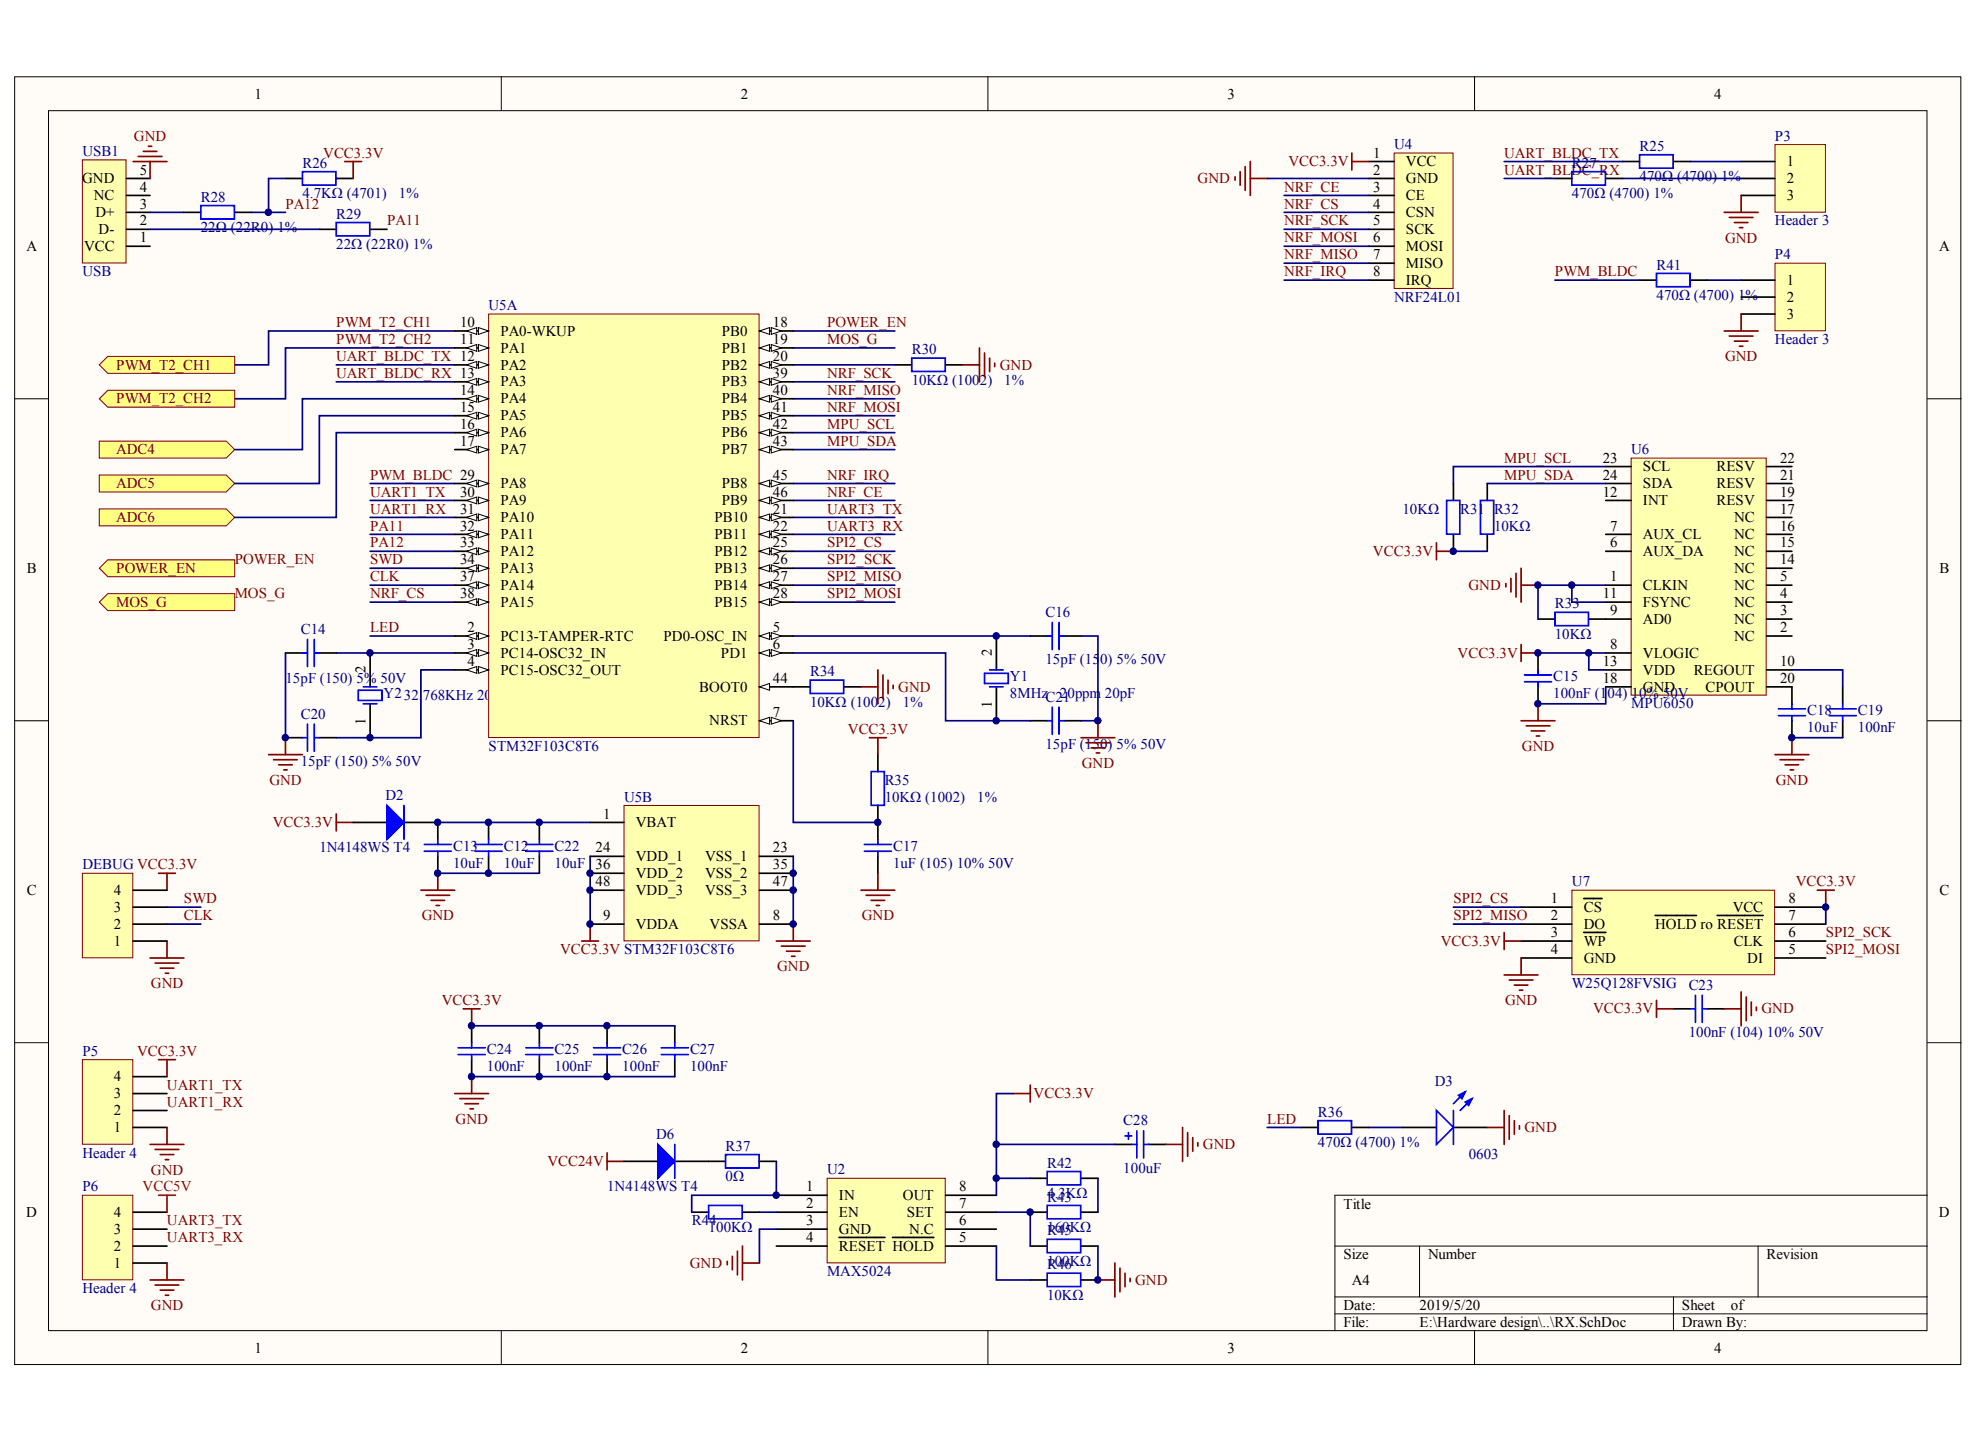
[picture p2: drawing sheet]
<svg xmlns="http://www.w3.org/2000/svg" width="280mm" height="204mm" viewBox="0 0 280 204" stroke-linecap="round" stroke-linejoin="round" font-family="sans-serif">
<defs><g id="words">
<g font-size="2.1">
<text x="35.9" y="13.9">1</text>
<text x="104.5" y="13.9">2</text>
<text x="173.2" y="13.9">3</text>
<text x="241.8" y="13.9">4</text>
<text x="193.7" y="22.3">1</text>
<text x="198.4" y="23.4">VCC</text>
<text x="252.1" y="23.4">1</text>
<text x="11.6" y="25.8">GND</text>
<text x="13.2" y="28.2">NC</text>
<text x="19.7" y="29.4">3</text>
<text x="19.7" y="27">4</text>
<text x="19.7" y="24.6">5</text>
<text x="193.7" y="24.6">2</text>
<text x="193.7" y="27">3</text>
<text x="193.7" y="29.4">4</text>
<text x="198.4" y="25.8">GND</text>
<text x="198.4" y="28.2">CE</text>
<text x="252.1" y="25.8">2</text>
<text x="252.1" y="28.2">3</text>
<text x="3.7" y="35.4">A</text>
<text x="11.9" y="35.4">VCC</text>
<text x="13.5" y="30.6">D+</text>
<text x="13.9" y="33">D-</text>
<text x="19.7" y="34.2">1</text>
<text x="19.7" y="31.8">2</text>
<text x="193.7" y="31.8">5</text>
<text x="193.7" y="34.2">6</text>
<text x="198.4" y="30.6">CSN</text>
<text x="198.4" y="33">SCK</text>
<text x="198.4" y="35.4">MOSI</text>
<text x="273.5" y="35.4">A</text>
<text x="193.7" y="36.6">7</text>
<text x="193.7" y="39">8</text>
<text x="198.4" y="37.8">MISO</text>
<text x="198.4" y="40.2">IRQ</text>
<text x="252.1" y="40.2">1</text>
<text x="64.9" y="46.2">10</text>
<text x="70.6" y="47.4">PA0-WKUP</text>
<text x="101.8" y="47.4">PB0</text>
<text x="109" y="46.2">18</text>
<text x="252.1" y="42.6">2</text>
<text x="252.1" y="45">3</text>
<text x="64.9" y="48.6">11</text>
<text x="70.6" y="49.8">PA1</text>
<text x="70.6" y="52.1">PA2</text>
<text x="101.8" y="49.8">PB1</text>
<text x="101.8" y="52.1">PB2</text>
<text x="109" y="48.6">19</text>
<text x="109" y="50.9">20</text>
<text x="109" y="53.3">39</text>
<text x="64.9" y="55.7">14</text>
<text x="64.9" y="58.1">15</text>
<text x="70.6" y="54.5">PA3</text>
<text x="70.6" y="56.9">PA4</text>
<text x="70.6" y="59.3">PA5</text>
<text x="101.8" y="54.5">PB3</text>
<text x="101.8" y="56.9">PB4</text>
<text x="101.8" y="59.3">PB5</text>
<text x="109" y="55.7">40</text>
<text x="109" y="58.1">41</text>
<text x="64.9" y="60.5">16</text>
<text x="64.9" y="62.9">17</text>
<text x="70.6" y="61.7">PA6</text>
<text x="70.6" y="64.1">PA7</text>
<text x="101.8" y="61.7">PB6</text>
<text x="101.8" y="64.1">PB7</text>
<text x="109" y="60.5">42</text>
<text x="109" y="62.9">43</text>
<text x="226.1" y="65.3">23</text>
<text x="251.1" y="65.3">22</text>
<text x="64.9" y="70.1">30</text>
<text x="70.6" y="68.9">PA8</text>
<text x="70.6" y="71.3">PA9</text>
<text x="101.8" y="68.9">PB8</text>
<text x="101.8" y="71.3">PB9</text>
<text x="109" y="67.7">45</text>
<text x="109" y="70.1">46</text>
<text x="226.1" y="70.1">12</text>
<text x="226.1" y="67.7">24</text>
<text x="231.8" y="71.3">INT</text>
<text x="231.8" y="66.5">SCL</text>
<text x="231.8" y="68.9">SDA</text>
<text x="242.1" y="71.3">RESV</text>
<text x="242.1" y="68.9">RESV</text>
<text x="242.1" y="66.5">RESV</text>
<text x="251.1" y="70.1">19</text>
<text x="251.1" y="67.7">21</text>
<text x="64.9" y="72.5">31</text>
<text x="64.9" y="74.9">32</text>
<text x="64.9" y="77.3">33</text>
<text x="70.6" y="73.7">PA10</text>
<text x="70.6" y="76.1">PA11</text>
<text x="100.8" y="73.7">PB10</text>
<text x="100.8" y="76.1">PB11</text>
<text x="109" y="72.5">21</text>
<text x="109" y="74.9">22</text>
<text x="109" y="77.3">25</text>
<text x="227.1" y="77.3">6</text>
<text x="227.1" y="74.9">7</text>
<text x="231.8" y="76.1">AUX_CL</text>
<text x="244.6" y="76.1">NC</text>
<text x="244.6" y="73.7">NC</text>
<text x="251.1" y="77.3">15</text>
<text x="251.1" y="74.9">16</text>
<text x="251.1" y="72.5">17</text>
<text x="3.8" y="80.9">B</text>
<text x="64.9" y="79.6">34</text>
<text x="64.9" y="82">37</text>
<text x="70.6" y="78.4">PA12</text>
<text x="70.6" y="80.8">PA13</text>
<text x="70.6" y="83.2">PA14</text>
<text x="100.8" y="78.4">PB12</text>
<text x="100.8" y="80.8">PB13</text>
<text x="100.8" y="83.2">PB14</text>
<text x="109" y="79.6">26</text>
<text x="109" y="82">27</text>
<text x="227.1" y="82">1</text>
<text x="231.8" y="83.2">CLKIN</text>
<text x="231.8" y="78.4">AUX_DA</text>
<text x="244.6" y="83.2">NC</text>
<text x="244.6" y="80.8">NC</text>
<text x="244.6" y="78.4">NC</text>
<text x="251.1" y="82">5</text>
<text x="251.1" y="79.6">14</text>
<text x="273.6" y="80.9">B</text>
<text x="64.9" y="84.4">38</text>
<text x="66" y="89.2">2</text>
<text x="70.6" y="85.6">PA15</text>
<text x="100.8" y="85.6">PB15</text>
<text x="109" y="89.2">5</text>
<text x="109" y="84.4">28</text>
<text x="226.1" y="84.4">11</text>
<text x="227.1" y="86.8">9</text>
<text x="231.8" y="88">AD0</text>
<text x="231.8" y="85.6">FSYNC</text>
<text x="244.6" y="88">NC</text>
<text x="244.6" y="85.6">NC</text>
<text x="251.1" y="89.2">2</text>
<text x="251.1" y="86.8">3</text>
<text x="251.1" y="84.4">4</text>
<text x="51.6" y="95" transform="rotate(-90 51.6 95)">2</text>
<text x="66" y="91.6">3</text>
<text x="66" y="94">4</text>
<text x="70.6" y="90.4">PC13-TAMPER-RTC</text>
<text x="70.6" y="92.8">PC14-OSC32_IN</text>
<text x="70.6" y="95.2">PC15-OSC32_OUT</text>
<text x="93.6" y="90.4">PD0-OSC_IN</text>
<text x="101.7" y="92.8">PD1</text>
<text x="109" y="91.6">6</text>
<text x="139.9" y="92.6" transform="rotate(-90 139.9 92.6)">2</text>
<text x="226.1" y="94">13</text>
<text x="227.1" y="91.6">8</text>
<text x="231.8" y="92.8">VLOGIC</text>
<text x="231.8" y="95.2">VDD</text>
<text x="239" y="95.2">REGOUT</text>
<text x="244.6" y="90.4">NC</text>
<text x="251.1" y="94">10</text>
<text x="98.7" y="97.6">BOOT0</text>
<text x="109" y="96.4">44</text>
<text x="109" y="101.2">7</text>
<text x="139.9" y="99.9" transform="rotate(-90 139.9 99.9)">1</text>
<text x="226.1" y="96.4">18</text>
<text x="231.8" y="97.6">GND</text>
<text x="240.6" y="97.6">CPOUT</text>
<text x="251.1" y="96.4">20</text>
<text x="51.6" y="102.3" transform="rotate(-90 51.6 102.3)">1</text>
<text x="100.1" y="102.4">NRST</text>
<text x="85.1" y="115.5">1</text>
<text x="89.7" y="116.7">VBAT</text>
<text x="84" y="120.3">24</text>
<text x="84" y="122.7">36</text>
<text x="84" y="125.1">48</text>
<text x="89.7" y="121.5">VDD_1</text>
<text x="89.7" y="123.9">VDD_2</text>
<text x="99.5" y="121.5">VSS_1</text>
<text x="99.5" y="123.9">VSS_2</text>
<text x="109" y="120.3">23</text>
<text x="109" y="122.7">35</text>
<text x="109" y="125.1">47</text>
<text x="3.8" y="126.3">C</text>
<text x="16.1" y="131.1">2</text>
<text x="16.1" y="128.7">3</text>
<text x="16.1" y="126.3">4</text>
<text x="85.1" y="129.9">9</text>
<text x="89.7" y="126.3">VDD_3</text>
<text x="89.7" y="131.1">VDDA</text>
<text x="99.5" y="126.3">VSS_3</text>
<text x="100.1" y="131.1">VSSA</text>
<text x="109" y="129.9">8</text>
<text x="218.8" y="127.5">1</text>
<text x="218.8" y="129.9">2</text>
<text x="223.4" y="128.7">CS</text>
<text x="223.4" y="131.1">DO</text>
<text x="233.5" y="131.1">HOLD ro RESET</text>
<text x="244.4" y="128.7">VCC</text>
<text x="252.3" y="129.9">7</text>
<text x="252.3" y="127.5">8</text>
<text x="273.6" y="126.3">C</text>
<text x="16.1" y="133.4">1</text>
<text x="218.8" y="132.3">3</text>
<text x="218.8" y="134.6">4</text>
<text x="223.4" y="133.4">WP</text>
<text x="223.4" y="135.8">GND</text>
<text x="244.6" y="133.4">CLK</text>
<text x="246.5" y="135.8">DI</text>
<text x="252.3" y="134.6">5</text>
<text x="252.3" y="132.3">6</text>
<text x="16.1" y="155">3</text>
<text x="16.1" y="152.6">4</text>
<text x="16.1" y="159.8">1</text>
<text x="16.1" y="157.4">2</text>
<text x="3.7" y="171.7">D</text>
<text x="16.1" y="171.7">4</text>
<text x="113.7" y="168.1">1</text>
<text x="113.7" y="170.5">2</text>
<text x="113.7" y="172.9">3</text>
<text x="118.4" y="169.3">IN</text>
<text x="118.4" y="171.7">EN</text>
<text x="127.4" y="169.3">OUT</text>
<text x="127.9" y="171.7">SET</text>
<text x="135.3" y="172.9">6</text>
<text x="135.3" y="170.5">7</text>
<text x="135.3" y="168.1">8</text>
<text x="189.5" y="170.5">Title</text>
<text x="273.5" y="171.7">D</text>
<text x="16.1" y="178.9">1</text>
<text x="16.1" y="176.5">2</text>
<text x="16.1" y="174.1">3</text>
<text x="113.7" y="175.3">4</text>
<text x="118.4" y="174.1">GND</text>
<text x="118.4" y="176.5">RESET HOLD</text>
<text x="128.3" y="174.1">N.C</text>
<text x="135.3" y="175.3">5</text>
<text x="189.5" y="177.7">Size</text>
<text x="201.5" y="177.7">Number</text>
<text x="249.2" y="177.7">Revision</text>
<text x="189.5" y="184.9">Date:</text>
<text x="190.7" y="181.3">A4</text>
<text x="200.3" y="184.9">2019/5/20</text>
<text x="237.3" y="184.9">Sheet</text>
<text x="244.2" y="184.9">of</text>
<text x="35.9" y="190.9">1</text>
<text x="104.5" y="190.9">2</text>
<text x="173.2" y="190.9">3</text>
<text x="189.5" y="187.3">File:</text>
<text x="200.3" y="187.3">E:\Hardware design\..\RX.SchDoc</text>
<text x="237.3" y="187.3">Drawn By:</text>
<text x="241.8" y="190.9">4</text>
</g>
<g font-size="2.1" fill="#000080">
<text x="11.6" y="22">USB1</text>
<text x="42.7" y="23.7">R26</text>
<text x="196.7" y="21.1">U4</text>
<text x="221.8" y="23.7">R27</text>
<text x="231.3" y="21.3">R25</text>
<text x="250.4" y="19.9">P3</text>
<text x="28.3" y="28.5">R28</text>
<text x="42.7" y="28">4.7KΩ (4701) ¡À 1%</text>
<text x="221.8" y="28">470Ω (4700) ¡À1%</text>
<text x="231.3" y="25.6">470Ω (4700) ¡À1%</text>
<text x="28.3" y="32.8">22Ω (22R0) ¡À1%</text>
<text x="47.4" y="30.9">R29</text>
<text x="47.4" y="35.2">22Ω (22R0) ¡À1%</text>
<text x="250.4" y="31.8">Header 3</text>
<text x="11.6" y="39">USB</text>
<text x="233.7" y="38">R41</text>
<text x="250.4" y="36.6">P4</text>
<text x="68.9" y="43.8">U5A</text>
<text x="196.7" y="42.6">NRF24L01</text>
<text x="233.7" y="42.3">470Ω (4700) ¡À1%</text>
<text x="128.6" y="50">R30</text>
<text x="250.4" y="48.6">Header 3</text>
<text x="128.6" y="54.3">10KΩ (1002) ¡À 1%</text>
<text x="230.1" y="64.1">U6</text>
<text x="197.9" y="72.5">10KΩ</text>
<text x="206" y="72.5">R31</text>
<text x="210.8" y="72.5">R32</text>
<text x="210.8" y="74.9">10KΩ</text>
<text x="42.4" y="89.4">C14</text>
<text x="147.5" y="87.1">C16</text>
<text x="219.4" y="85.9">R33</text>
<text x="114.3" y="95.4">R34</text>
<text x="147.5" y="93.8">15pF (150) 5% 50V</text>
<text x="219.4" y="90.2">10KΩ</text>
<text x="40.3" y="96.4">15pF (150) 5% 50V</text>
<text x="42.4" y="101.4">C20</text>
<text x="54.1" y="98.5">Y232.</text>
<text x="59.6" y="98.8">768KHz ¡À20p pm 12.5pF</text>
<text x="114.3" y="99.7">10KΩ (1002) ¡À 1%</text>
<text x="142.5" y="96.1">Y1</text>
<text x="142.5" y="98.5">8MHzC220ppm</text>
<text x="150" y="99">1</text>
<text x="155.9" y="98.5">20pF</text>
<text x="219.1" y="96.1">C15</text>
<text x="219.1" y="98.5">100nF (104) 10% 50V</text>
<text x="230.1" y="100">MPU6050</text>
<text x="254.9" y="100.9">C18</text>
<text x="262.1" y="100.9">C19</text>
<text x="68.9" y="105.9">STM32F103C8T6</text>
<text x="147.5" y="105.7">15pF (150) 5% 50V</text>
<text x="254.9" y="103.3">10uF</text>
<text x="262.1" y="103.3">100nF</text>
<text x="42.4" y="108.1">15pF (150) 5% 50V</text>
<text x="54.4" y="112.9">D2</text>
<text x="88" y="113.1">U5B</text>
<text x="124.8" y="110.7">R35</text>
<text x="124.8" y="113.1">10KΩ (1002) ¡À 1%</text>
<text x="11.6" y="122.7">DEBUG VCC3.3V</text>
<text x="45.1" y="120.3">1N4148WS T4</text>
<text x="63.9" y="120.1">C13</text>
<text x="63.9" y="122.4">10uF</text>
<text x="71.1" y="120.1">C12</text>
<text x="71.1" y="122.4">10uF</text>
<text x="78.2" y="120.1">C22</text>
<text x="78.2" y="122.4">10uF</text>
<text x="126" y="120.1">C17</text>
<text x="126" y="122.4">1uF (105) 10% 50V</text>
<text x="221.8" y="125.1">U7</text>
<text x="221.8" y="139.4">W25Q128FVSIG</text>
<text x="238.2" y="139.7">C23</text>
<text x="11.6" y="149">P5</text>
<text x="68.7" y="148.8">C24</text>
<text x="78.2" y="148.8">C25</text>
<text x="87.8" y="148.8">C26</text>
<text x="97.3" y="148.8">C27</text>
<text x="238.2" y="146.4">100nF (104) 10% 50V</text>
<text x="68.7" y="151.1">100nF</text>
<text x="78.2" y="151.1">100nF</text>
<text x="87.8" y="151.1">100nF</text>
<text x="97.3" y="151.1">100nF</text>
<text x="202.4" y="153.3">D3</text>
<text x="92.6" y="160.7">D6</text>
<text x="158.5" y="158.8">C28</text>
<text x="185.9" y="157.6">R36</text>
<text x="185.9" y="161.9">470Ω (4700) ¡À1%</text>
<text x="11.6" y="163.3">Header 4</text>
<text x="102.4" y="162.4">R37</text>
<text x="102.4" y="166.7">0Ω</text>
<text x="116.7" y="165.7">U2</text>
<text x="147.7" y="164.8">R42</text>
<text x="158.5" y="165.5">100uF</text>
<text x="207.2" y="163.6">0603</text>
<text x="11.6" y="168.1">P6</text>
<text x="85.6" y="168.1">1N4148WS T4</text>
<text x="97.6" y="172.9">R44</text>
<text x="100" y="173.9">100KΩ</text>
<text x="147.7" y="169.6">R43</text>
<text x="147.7" y="173.9">160KΩ</text>
<text x="147.7" y="169.1">4.3KΩ</text>
<text x="147.7" y="179.1">R46</text>
<text x="147.7" y="174.3">R45</text>
<text x="147.7" y="178.6">100KΩ</text>
<text x="11.6" y="182.5">Header 4</text>
<text x="116.7" y="180.1">MAX5024</text>
<text x="147.7" y="183.4">10KΩ</text>
</g>
<g font-size="2.1" fill="#800000">
<text x="18.9" y="19.9">GND</text>
<text x="45.6" y="22.3">VCC3.3V</text>
<text x="181.8" y="23.4">VCC3.3V</text>
<text x="212.2" y="22.3">UART_BLDC_TX</text>
<text x="40.3" y="29.4">PA12</text>
<text x="169" y="25.8">GND</text>
<text x="181.2" y="29.4">NRF_CS</text>
<text x="181.2" y="27">NRF_CE</text>
<text x="212.2" y="24.6">UART_BLDC_RX</text>
<text x="54.6" y="31.8">PA11</text>
<text x="181.2" y="31.8">NRF_SCK</text>
<text x="181.2" y="34.2">NRF_MOSI</text>
<text x="243.4" y="34.2">GND</text>
<text x="181.2" y="36.6">NRF_MISO</text>
<text x="181.2" y="39">NRF_IRQ</text>
<text x="219.4" y="39">PWM_BLDC</text>
<text x="47.4" y="46.2">PWM_T2_CH1</text>
<text x="116.7" y="46.2">POWER_EN</text>
<text x="16.4" y="52.1">PWM_T2_CH1</text>
<text x="47.4" y="50.9">UART_BLDC_TX 12</text>
<text x="47.4" y="53.3">UART_BLDC_RX 13</text>
<text x="47.4" y="48.6">PWM_T2_CH2</text>
<text x="116.7" y="53.3">NRF_SCK</text>
<text x="116.7" y="48.6">MOS_G</text>
<text x="141" y="52.1">GND</text>
<text x="243.4" y="51">GND</text>
<text x="16.4" y="56.9">PWM_T2_CH2</text>
<text x="116.7" y="58.1">NRF_MOSI</text>
<text x="116.7" y="55.7">NRF_MISO</text>
<text x="16.4" y="64.1">ADC4</text>
<text x="116.7" y="62.9">MPU_SDA</text>
<text x="116.7" y="60.5">MPU_SCL</text>
<text x="212.2" y="65.3">MPU_SCL</text>
<text x="16.4" y="68.9">ADC5</text>
<text x="52.2" y="67.7">PWM_BLDC 29</text>
<text x="52.2" y="70.1">UART1_TX</text>
<text x="116.7" y="67.7">NRF_IRQ</text>
<text x="116.7" y="70.1">NRF_CE</text>
<text x="212.2" y="67.7">MPU_SDA</text>
<text x="16.4" y="73.7">ADC6</text>
<text x="52.2" y="77.3">PA12</text>
<text x="52.2" y="74.9">PA11</text>
<text x="52.2" y="72.5">UART1_RX</text>
<text x="116.7" y="74.9">UART3_RX</text>
<text x="116.7" y="72.5">UART3_TX</text>
<text x="116.7" y="77.3">SPI2_CS</text>
<text x="16.4" y="80.8">POWER_EN</text>
<text x="33.1" y="79.6">POWER_EN</text>
<text x="52.2" y="79.6">SWD</text>
<text x="52.2" y="82">CLK</text>
<text x="116.7" y="79.6">SPI2_SCK</text>
<text x="116.7" y="82">SPI2_MISO</text>
<text x="193.7" y="78.4">VCC3.3V</text>
<text x="207.2" y="83.2">GND</text>
<text x="16.4" y="85.6">MOS_G</text>
<text x="33.1" y="84.4">MOS_G</text>
<text x="52.2" y="84.4">NRF_CS</text>
<text x="52.2" y="89.2">LED</text>
<text x="116.7" y="84.4">SPI2_MOSI</text>
<text x="205.6" y="92.8">VCC3.3V</text>
<text x="126.7" y="97.6">GND</text>
<text x="119.6" y="103.6">VCC3.3V</text>
<text x="214.7" y="106">GND</text>
<text x="38" y="110.8">GND</text>
<text x="152.6" y="108.4">GND</text>
<text x="250.5" y="110.8">GND</text>
<text x="38.5" y="116.7">VCC3.3V</text>
<text x="253.3" y="125.1">VCC3.3V</text>
<text x="25.9" y="127.5">SWD</text>
<text x="25.9" y="129.9">CLK</text>
<text x="59.5" y="129.9">GND</text>
<text x="121.6" y="129.9">GND</text>
<text x="205" y="129.9">SPI2_MISO</text>
<text x="205" y="127.5">SPI2_CS</text>
<text x="79" y="134.7">VCC3.3V STM32F103C8T6</text>
<text x="109.6" y="137.1">GND</text>
<text x="203.2" y="133.4">VCC3.3V</text>
<text x="257.6" y="132.3">SPI2_SCK</text>
<text x="257.6" y="134.6">SPI2_MOSI</text>
<text x="21.3" y="139.5">GND</text>
<text x="62.3" y="141.8">VCC3.3V</text>
<text x="212.3" y="141.8">GND</text>
<text x="224.7" y="143">VCC3.3V</text>
<text x="248.5" y="143">GND</text>
<text x="19.3" y="149">VCC3.3V</text>
<text x="23.6" y="153.8">UART1_TX</text>
<text x="145.8" y="155">VCC3.3V</text>
<text x="23.6" y="156.2">UART1_RX</text>
<text x="64.3" y="158.6">GND</text>
<text x="178.8" y="158.6">LED</text>
<text x="215.1" y="159.8">GND</text>
<text x="21.3" y="165.8">GND</text>
<text x="77.2" y="164.5">VCC24V</text>
<text x="169.7" y="162.1">GND</text>
<text x="23.6" y="172.9">UART3_TX</text>
<text x="23.6" y="175.3">UART3_RX</text>
<text x="97.3" y="178.9">GND</text>
<text x="21.3" y="184.9">GND</text>
<text x="160.1" y="181.3">GND</text>
</g>
<text font-size="2.1" fill="#bf0000" x="20.1" y="168.1">VCC5V</text>
</g></defs>
<g fill="#fffcf8" stroke="#000" stroke-width=".14">
<path d="M2.1 10.8h274.5v181.8h-274.5z"/>
<path d="M6.8 15.6h265.1v172.2h-265.1z"/>
</g>
<g fill="none" stroke="#000" stroke-width=".14">
<path d="M70.7 10.8v4.8M139.4 10.8v4.8M208 10.8v4.8M2.1 56.3h4.7M271.9 56.3h4.8M2.1 101.7h4.7M271.9 101.7h4.8M2.1 147.1h4.7M271.9 147.1h4.8M188.3 175.8h83.6M200.3 175.8v7.2M248 175.8v7.2"/>
<path d="M271.9 168.7h-83.6v19.1M70.7 187.8v4.8M139.4 187.8v4.8M188.3 183h83.6M188.3 185.4h83.6M208 187.8v4.8M236.1 183v4.8"/>
</g>
<path d="M230.1 64.6h19.1v33.5h-19.1z" fill="#ffffb0" stroke="#800000" stroke-width=".14"/>
<g fill="none" stroke="#000" stroke-width=".24">
<path d="M226.5 77.8h3.6M226.5 75.4h3.6M226.5 70.6h3.6M226.5 68.2h3.6M226.5 65.8h3.6M249.2 77.8h3.6M249.2 75.4h3.6M249.2 70.6h3.6M249.2 73h3.6M249.2 68.2h3.6M249.2 65.8h3.6M226.5 82.6h3.6"/>
<path d="M226.5 87.4h3.6M226.5 85h3.6M226.5 92.1h3.6M226.5 94.5h3.6M226.5 96.9h3.6M249.2 82.6h3.6M249.2 89.7h3.6M249.2 87.4h3.6M249.2 85h3.6M249.2 94.5h3.6M249.2 80.2h3.6M249.2 96.9h3.6"/>
</g>
<path d="M196.7 21.6h8.3v19.1h-8.3z" fill="#ffffb0" stroke="#800000" stroke-width=".14"/>
<g fill="none" stroke="#000" stroke-width=".24">
<path d="M193.1 22.8h3.6M193.1 25.2h3.6M193.1 27.6h3.6M193.1 30h3.6M193.1 32.4h3.6M193.1 34.7h3.6M193.1 37.1h3.6M193.1 39.5h3.6M209.8 68.2v2.4M209.8 75.4v2.4M40.3 92.1h2.4M45.1 92.1h2.3"/>
<path d="M52.2 92.1v4.8M52.2 99.3v4.8M140.6 89.7v4.8M140.6 96.9v4.8M145.3 89.7h2.4M150.1 89.7h2.4M40.3 104.1h2.4M45.1 104.1h2.3M145.3 101.7h2.4M150.1 101.7h2.4M183.5 159.1h2.4M190.7 159.1h2.4"/>
</g>
<g fill="none" stroke="#00f" stroke-width=".24">
<path d="M208.9 70.6h1.8v4.8h-1.8zM42.7 92.1h.7M43.4 90.2v3.9M44.3 90.2v3.9M44.3 92.1h.8M50.5 97.4h3.4v1.4h-3.4zM51.3 96.9h1.9M51.3 99.3h1.9M138.9 95h3.3v1.4h-3.3zM139.6 94.5h1.9M139.6 96.9h1.9M147.7 89.7h.7"/>
<path d="M148.4 87.8v3.9M148.4 99.8v3.8M149.4 87.8v3.9M149.4 99.8v3.8M149.4 89.7h.7M42.7 104.1h.7M43.4 102.2v3.8M44.3 102.2v3.8M44.3 104.1h.8M147.7 101.7h.7M149.4 101.7h.7M185.9 158.1h4.8v1.9h-4.8z"/>
</g>
<g fill="none" stroke="#800000" stroke-width=".24">
<path d="M174.2 24.9v.5M175 24.2v1.9M175.7 23.5v3.4M176.4 22.8v4.8M176.4 25.2h2.4M190.7 21.6v2.4M190.7 22.8h2.4M214.6 90.9v2.4M214.6 92.1h2.4M37.9 106.5h4.8M38.6 107.2h3.3M39.3 107.9h1.9"/>
<path d="M40 108.6h.5M40.3 104.1v2.4M152.5 104.1h4.8M153.2 104.8h3.4M153.9 105.5h1.9M154.7 106.2h.4M154.9 101.7v2.4M21.2 135.2h4.7M21.9 135.9h3.3M22.4 123.2h2.4M22.6 136.6h1.9M23.3 137.3h.5"/>
<path d="M23.6 123.2v2.4M23.6 132.8v2.4M82.1 132.8h2.4M83.3 130.4v2.4M109.5 132.8h4.8M110.2 133.5h3.4M111 134.2h1.9M111.7 134.9h.4M111.9 130.4v2.4M143 154.3h2.3M145.3 153.1v2.4M85.6 162.7v2.4"/>
<path d="M85.6 163.9h2.4"/>
</g>
<g fill="none" stroke="#000080" stroke-width=".24">
<path d="M178.8 25.2h14.3M181.2 27.6h11.9M181.2 30h11.9M181.2 32.4h11.9M181.2 34.7h11.9M181.2 37.1h11.9M181.2 39.5h11.9M40.3 92.1v12M47.4 92.1h16.8M64.2 94.5h-4.8v9.6h-12M111.9 92.1h21.5v9.6h11.9M111.9 89.7h33.4"/>
<path d="M23.6 128h4.7M23.6 130.4h4.7M83.3 120.8v9.6M111.9 120.8v9.6M178.8 159.1h4.7M193.1 159.1h4.8"/>
</g>
<path d="M250.4 20.4h7.1v9.5h-7.1z" fill="#ffffb0" stroke="#800000" stroke-width=".14"/>
<path d="M245.6 22.8h4.8M245.6 25.2h4.8M245.6 27.6h4.8" fill="none" stroke="#000" stroke-width=".24"/>
<path d="M243.2 30h4.8M244 30.7h3.3M244.7 31.4h1.9M245.4 32.1h.5M245.6 27.6v2.4" fill="none" stroke="#800000" stroke-width=".24"/>
<path d="M228.9 25.2h16.7M238.5 22.8h7.1" fill="none" stroke="#000080" stroke-width=".24"/>
<path d="M250.4 37.1h7.1v9.6h-7.1z" fill="#ffffb0" stroke="#800000" stroke-width=".14"/>
<path d="M219.4 25.2h2.4M226.5 25.2h2.4M228.9 22.8h2.4M236.1 22.8h2.4M245.6 39.5h4.8M245.6 41.9h4.8M245.6 44.3h4.8M197.9 159.1h4.8M205 159.1h4.8" fill="none" stroke="#000" stroke-width=".24"/>
<path d="M243.2 46.7h4.8M244 47.4h3.3M244.7 48.1h1.9M245.4 48.9h.5M245.6 44.3v2.4" fill="none" stroke="#800000" stroke-width=".24"/>
<path d="M212.2 22.8h16.7M212.2 25.2h7.2M240.9 39.5h4.7" fill="none" stroke="#000080" stroke-width=".24"/>
<path d="M221.8 24.2h4.7v1.9h-4.7zM231.3 21.8h4.7v1.9h-4.7z" fill="none" stroke="#00f" stroke-width=".24"/>
<path d="M202.7 156.7l2.3 2.4-2.3 2.4z" fill="#fff" stroke="#00f" stroke-width=".24"/>
<path d="M205 156.7v4.8M206.7 154.1l-1.7 1.6M207.7 155l-1.7 1.7" fill="none" stroke="#00f" stroke-width=".24"/>
<g fill="#00f" stroke="#00f" stroke-width=".24">
<path d="M206.7 155.5l1-.5-.5 1z"/>
<path d="M205.8 154.6l.9-.5-.5 .9z"/>
</g>
<path d="M209.8 159.1h2.4M212.2 156.7v4.8M212.9 157.4v3.4M213.6 158.1v2M214.4 158.9v.4" fill="none" stroke="#800000" stroke-width=".24"/>
<path d="M52.2 80.2h12M52.2 82.6h12" fill="none" stroke="#000080" stroke-width=".24"/>
<path d="M11.6 22.6h6.2v14.5h-6.2z" fill="#ffffb0" stroke="#800000" stroke-width=".14"/>
<g fill="none" stroke="#000" stroke-width=".24">
<path d="M17.8 34.7h3.4M17.8 32.4h3.4M17.8 30h3.4M17.8 27.6h3.4M17.8 25.2h3.4M25.9 30h2.4M33.1 30h2.4M40.3 25.2h2.4M45.1 32.4h2.3M47.4 25.2h2.4M52.2 32.4h2.4M126.2 51.5h2.4"/>
<path d="M133.4 51.5h2.4M205 68.2v2.4M205 75.4v2.4M111.9 96.9h2.4M119.1 96.9h2.4M49.8 116.1h4.8M57 116.1h4.8"/>
</g>
<path d="M28.3 29h4.8v1.9h-4.8zM42.7 24.2h4.7v1.9h-4.7zM47.4 31.4h4.8v1.9h-4.8zM128.6 50.5h4.8v1.9h-4.8zM204.1 70.6h1.8v4.8h-1.8zM114.3 96h4.7v1.9h-4.7zM57 113.7v4.7" fill="none" stroke="#00f" stroke-width=".24"/>
<g fill="none" stroke="#000080" stroke-width=".24">
<path d="M21.2 32.4h23.9M21.2 30h4.7M35.5 30h4.8M40.3 25.2h-2.4v4.8M47.4 51.5h16.8M47.4 53.9h16.8M111.9 51.5h14.3M111.9 53.9h14.3M111.9 56.3h14.3M111.9 58.7h14.3M52.2 75.4h12M52.2 77.8h12"/>
<path d="M52.2 68.2h12M111.9 68.2h14.3M111.9 61.1h14.3M111.9 63.4h14.3M111.9 70.6h14.3M205 77.8h4.8M209.8 68.2h16.7M226.5 65.8h-21.5v2.4M52.2 85h12M52.2 89.7h12M61.8 116.1h21.5"/>
</g>
<g fill="none" stroke="#800000" stroke-width=".24">
<path d="M18.8 22.8h4.8M19.5 22.1h3.3M20.2 21.4h1.9M20.9 20.6h.5M21.2 22.8v2.4M48.6 22.8h2.4M49.8 22.8v2.4M135.8 51.5h2.4M138.2 49.1v4.8M138.9 49.8v3.4M139.6 50.5v1.9M140.3 51.2v.5"/>
<path d="M202.7 76.6v2.4M202.7 77.8h2.3M121.5 96.9h2.4M123.9 94.5v4.8M124.6 95.2v3.4M125.3 96v1.9M126 96.7v.5M47.4 114.9v2.3M47.4 116.1h2.4M59.4 125.6h4.8M60.1 126.3h3.3M60.8 127.1h1.9"/>
<path d="M61.5 127.8h.5M61.8 123.2v2.4"/>
</g>
<path d="M54.6 113.7l2.4 2.4-2.4 2.3z" fill="#00f" stroke="#00f" stroke-width=".24"/>
<path d="M11.6 149.5h7.1v12h-7.1z" fill="#ffffb0" stroke="#800000" stroke-width=".14"/>
<path d="M18.8 159.1h4.8M18.8 156.7h4.8M18.8 154.3h4.8M18.8 151.9h4.8" fill="none" stroke="#000" stroke-width=".24"/>
<path d="M11.6 168.7h7.1v11.9h-7.1z" fill="#ffffb0" stroke="#800000" stroke-width=".14"/>
<path d="M123.9 106.5v2.4M123.9 113.7v4.7M123.9 120.8v2.4M18.8 178.2h4.8M18.8 175.8h4.8M18.8 173.4h4.8M18.8 171.1h4.8" fill="none" stroke="#000" stroke-width=".24"/>
<path d="M64.2 46.7h-26.3v4.8h-4.8M64.2 49.1h-23.9v7.2h-7.2M52.2 70.6h12M52.2 73h12M111.9 73h14.3M111.9 75.4h14.3M111.9 101.7v14.4h12" fill="none" stroke="#000080" stroke-width=".24"/>
<g fill="none" stroke="#800000" stroke-width=".24">
<path d="M122.7 104.1h2.3M123.9 104.1v2.4M121.5 125.6h4.7M122.2 126.3h3.3M122.9 127.1h1.9M123.6 127.8h.5M123.9 123.2v2.4M22.4 149.5h2.4M23.6 149.5v2.4M23.6 159.1v2.4M21.2 161.5h4.7M21.9 162.2h3.3"/>
<path d="M22.6 162.9h1.9M23.3 163.6h.5M23.6 178.2v2.4M21.2 180.6h4.7M21.9 181.3h3.3M22.6 182.1h1.9M23.3 182.8h.5"/>
</g>
<path d="M121.9 119.2h3.9M122.9 108.9h1.9v4.7h-1.9zM123.9 118.4v.8M121.9 120.1h3.9M123.9 120.1v.7" fill="none" stroke="#00f" stroke-width=".24"/>
<path d="M221.8 125.6h28.6v12h-28.6z" fill="#ffffb0" stroke="#800000" stroke-width=".14"/>
<g fill="none" stroke="#000" stroke-width=".24">
<path d="M217 87.4h2.4M217 92.1v2.4M217 96.9v2.4M224.1 87.4h2.4M252.8 96.9v2.4M260 96.9v2.4M252.8 101.7v2.4M260 101.7v2.4M214.6 128h7.2M214.6 130.4h7.2M214.6 132.8h7.2M214.6 135.2h7.2"/>
<path d="M223.4 126.8h2.6M223.4 131.6h3.2M233.5 129.2h5.8M242.2 129.2h6.5M250.4 128h7.2M250.4 130.4h7.2M250.4 132.8h7.2M250.4 135.2h7.2M66.5 144.7v2.4M66.5 149.5v2.4M76.1 144.7v2.4M76.1 149.5v2.4"/>
<path d="M85.6 144.7v2.4M85.6 149.5v2.4M95.2 144.7v2.4M95.2 149.5v2.4M236.1 142.4h2.4M240.9 142.4h2.3M157.3 161.5h2.4M162.1 161.5h2.3"/>
</g>
<g fill="none" stroke="#000080" stroke-width=".24">
<path d="M111.9 46.7h14.3M111.9 77.8h14.3M111.9 80.2h14.3M111.9 82.6h14.3M111.9 85h14.3M221.8 82.6h4.7M224.1 92.1h2.4M226.5 96.9v2.4h-9.5M252.8 94.5h7.2v2.4M252.8 104.1h7.2M205 128h9.6M205 130.4h9.6"/>
<path d="M257.6 128v2.4M66.5 144.7h28.7M66.5 151.9h28.7"/>
</g>
<g fill="none" stroke="#800000" stroke-width=".24">
<path d="M212.4 82.3v.5M213.2 81.6v1.9M213.9 80.9v3.3M214.6 80.2v4.8M214.6 82.6h2.4M217 99.3v2.4M214.6 101.7h4.8M215.3 102.4h3.3M216 103.1h1.9M216.7 103.9h.5M250.4 106.5h4.8M251.1 107.2h3.4"/>
<path d="M251.8 107.9h2M252.6 108.6h.4M252.8 104.1v2.4M212.2 137.6h4.8M212.2 131.6v2.4M212.2 132.8h2.4M212.9 138.3h3.4M213.6 139h1.9M214.4 139.7h.4M214.6 135.2v2.4M245.6 140v4.7M256.4 125.6h2.4"/>
<path d="M257.6 125.6v2.4M64.2 154.3h4.7M64.9 155h3.3M65.3 142.4h2.4M65.6 155.7h1.9M66.3 156.5h.5M66.5 142.4v2.3M66.5 151.9v2.4M233.7 141.2v2.4M233.7 142.4h2.4M243.2 142.4h2.4M246.3 140.7v3.3"/>
<path d="M247.1 141.4v1.9M247.8 142.1v.5"/>
</g>
<g fill="none" stroke="#00f" stroke-width=".24">
<path d="M215.1 96.2h3.8M215.1 95.2h3.8M217 94.5v.7M217 96.2v.7M219.4 86.4h4.7v1.9h-4.7zM252.8 99.3v.7M260 99.3v.7M250.9 101h3.8M250.9 100h3.8M252.8 101v.7M258 101h3.9M258 100h3.9"/>
<path d="M260 101v.7M64.6 148.8h3.9M64.6 147.9h3.9M66.5 147.1v.8M66.5 148.8v.7M74.2 148.8h3.8M74.2 147.9h3.8M76.1 147.1v.8M76.1 148.8v.7M83.7 148.8h3.9M83.7 147.9h3.9M85.6 147.1v.8"/>
<path d="M85.6 148.8v.7M93.3 148.8h3.8M93.3 147.9h3.8M95.2 147.1v.8M95.2 148.8v.7M159.2 159.8v1M160.4 159.6v3.8M161.3 159.6v3.8M238.5 142.4h.7M239.2 140.4v3.9M240.1 140.4v3.9M240.1 142.4h.8"/>
<path d="M158.7 160.3h1M159.7 161.5h.7M161.3 161.5h.8"/>
</g>
<g fill="#ffff80" stroke="#800000" stroke-width=".14">
<path d="M15.2 50.3h17.9v2.4h-17.9l-1.2-1.2z" fill-rule="evenodd"/>
<path d="M15.2 55.1h17.9v2.4h-17.9l-1.2-1.2z" fill-rule="evenodd"/>
<path d="M14 62.2h17.9l1.2 1.2-1.2 1.2h-17.9z" fill-rule="evenodd"/>
<path d="M14 67h17.9l1.2 1.2-1.2 1.2h-17.9z" fill-rule="evenodd"/>
<path d="M14 71.8h17.9l1.2 1.2-1.2 1.2h-17.9z" fill-rule="evenodd"/>
</g>
<path d="M64.2 56.3h-21.5v7.1h-9.6M64.2 58.7h-19.1v9.5h-12M64.2 61.1h-16.8v11.9h-14.3" fill="none" stroke="#000080" stroke-width=".24"/>
<g fill="#ffff80" stroke="#800000" stroke-width=".14">
<path d="M15.2 79h17.9v2.4h-17.9l-1.2-1.2z" fill-rule="evenodd"/>
<path d="M15.2 83.8h17.9v2.4h-17.9l-1.2-1.2z" fill-rule="evenodd"/>
</g>
<path d="M111.9 49.1h14.3" fill="none" stroke="#000080" stroke-width=".24"/>
<path d="M76.1 116.1v2.3M76.1 120.8v2.4" fill="none" stroke="#000" stroke-width=".24"/>
<path d="M74.2 119.2h3.8M76.1 118.4v.8M74.2 120.1h3.8M76.1 120.1v.7" fill="none" stroke="#00f" stroke-width=".24"/>
<path d="M11.6 123.2h7.1v12h-7.1z" fill="#ffffb0" stroke="#800000" stroke-width=".14"/>
<path d="M18.8 132.8h4.8M18.8 130.4h4.8M18.8 128h4.8M18.8 125.6h4.8" fill="none" stroke="#000" stroke-width=".24"/>
<path d="M22.4 168.7h2.4M23.6 168.7v2.4" fill="none" stroke="#bf0000" stroke-width=".24"/>
<path d="M68.9 44.3h38.2v59.8h-38.2z" fill="#ffffb0" stroke="#800000" stroke-width=".14"/>
<path d="M107.1 96.9h4.8" fill="none" stroke="#000" stroke-width=".24"/>
<path d="M107.1 96.9l1.5-.5v1z" fill="#fffcf8" stroke="#000" stroke-width=".14"/>
<path d="M107.1 101.7h4.8" fill="none" stroke="#000" stroke-width=".24"/>
<g fill="#fffcf8" stroke="#000" stroke-width=".14">
<path d="M107.1 101.7l1.5-.5v1z"/>
<path d="M108.8 101.2l1.4 .5-1.4 .5z"/>
</g>
<path d="M107.1 89.7h4.8" fill="none" stroke="#000" stroke-width=".24"/>
<g fill="#fffcf8" stroke="#000" stroke-width=".14">
<path d="M107.1 89.7l1.5-.4v.9z"/>
<path d="M108.8 89.3l1.4 .4-1.4 .5z"/>
</g>
<path d="M107.1 92.1h4.8" fill="none" stroke="#000" stroke-width=".24"/>
<g fill="#fffcf8" stroke="#000" stroke-width=".14">
<path d="M107.1 92.1l1.5-.4v.9z"/>
<path d="M108.8 91.7l1.4 .4-1.4 .5z"/>
</g>
<path d="M64.2 46.7h4.7" fill="none" stroke="#000" stroke-width=".24"/>
<g fill="#fffcf8" stroke="#000" stroke-width=".14">
<path d="M67.5 46.2l1.4 .5-1.4 .5z"/>
<path d="M65.8 46.7l1.5-.5v1z"/>
</g>
<path d="M64.2 49.1h4.7" fill="none" stroke="#000" stroke-width=".24"/>
<g fill="#fffcf8" stroke="#000" stroke-width=".14">
<path d="M67.5 48.6l1.4 .5-1.4 .5z"/>
<path d="M65.8 49.1l1.5-.5v1z"/>
</g>
<path d="M64.2 51.5h4.7" fill="none" stroke="#000" stroke-width=".24"/>
<g fill="#fffcf8" stroke="#000" stroke-width=".14">
<path d="M67.5 51l1.4 .5-1.4 .5z"/>
<path d="M65.8 51.5l1.5-.5v1z"/>
</g>
<path d="M64.2 53.9h4.7" fill="none" stroke="#000" stroke-width=".24"/>
<g fill="#fffcf8" stroke="#000" stroke-width=".14">
<path d="M67.5 53.4l1.4 .5-1.4 .5z"/>
<path d="M65.8 53.9l1.5-.5v1z"/>
</g>
<path d="M64.2 56.3h4.7" fill="none" stroke="#000" stroke-width=".24"/>
<g fill="#fffcf8" stroke="#000" stroke-width=".14">
<path d="M67.5 55.8l1.4 .5-1.4 .4z"/>
<path d="M65.8 56.3l1.5-.5v.9z"/>
</g>
<path d="M64.2 58.7h4.7" fill="none" stroke="#000" stroke-width=".24"/>
<g fill="#fffcf8" stroke="#000" stroke-width=".14">
<path d="M67.5 58.2l1.4 .5-1.4 .4z"/>
<path d="M65.8 58.7l1.5-.5v.9z"/>
</g>
<path d="M64.2 61.1h4.7" fill="none" stroke="#000" stroke-width=".24"/>
<g fill="#fffcf8" stroke="#000" stroke-width=".14">
<path d="M67.5 60.6l1.4 .5-1.4 .4z"/>
<path d="M65.8 61.1l1.5-.5v.9z"/>
</g>
<path d="M64.2 63.4h4.7" fill="none" stroke="#000" stroke-width=".24"/>
<g fill="#fffcf8" stroke="#000" stroke-width=".14">
<path d="M67.5 63l1.4 .4-1.4 .5z"/>
<path d="M65.8 63.4l1.5-.4v.9z"/>
</g>
<path d="M64.2 68.2h4.7" fill="none" stroke="#000" stroke-width=".24"/>
<g fill="#fffcf8" stroke="#000" stroke-width=".14">
<path d="M67.5 67.7l1.4 .5-1.4 .5z"/>
<path d="M65.8 68.2l1.5-.5v1z"/>
</g>
<path d="M64.2 70.6h4.7" fill="none" stroke="#000" stroke-width=".24"/>
<g fill="#fffcf8" stroke="#000" stroke-width=".14">
<path d="M67.5 70.1l1.4 .5-1.4 .5z"/>
<path d="M65.8 70.6l1.5-.5v1z"/>
</g>
<path d="M64.2 73h4.7" fill="none" stroke="#000" stroke-width=".24"/>
<g fill="#fffcf8" stroke="#000" stroke-width=".14">
<path d="M67.5 72.5l1.4 .5-1.4 .5z"/>
<path d="M65.8 73l1.5-.5v1z"/>
</g>
<path d="M64.2 75.4h4.7" fill="none" stroke="#000" stroke-width=".24"/>
<g fill="#fffcf8" stroke="#000" stroke-width=".14">
<path d="M67.5 74.9l1.4 .5-1.4 .5z"/>
<path d="M65.8 75.4l1.5-.5v1z"/>
</g>
<path d="M64.2 77.8h4.7" fill="none" stroke="#000" stroke-width=".24"/>
<g fill="#fffcf8" stroke="#000" stroke-width=".14">
<path d="M67.5 77.3l1.4 .5-1.4 .5z"/>
<path d="M65.8 77.8l1.5-.5v1z"/>
</g>
<path d="M64.2 80.2h4.7" fill="none" stroke="#000" stroke-width=".24"/>
<g fill="#fffcf8" stroke="#000" stroke-width=".14">
<path d="M67.5 79.7l1.4 .5-1.4 .5z"/>
<path d="M65.8 80.2l1.5-.5v1z"/>
</g>
<path d="M64.2 82.6h4.7" fill="none" stroke="#000" stroke-width=".24"/>
<g fill="#fffcf8" stroke="#000" stroke-width=".14">
<path d="M67.5 82.1l1.4 .5-1.4 .5z"/>
<path d="M65.8 82.6l1.5-.5v1z"/>
</g>
<path d="M64.2 85h4.7" fill="none" stroke="#000" stroke-width=".24"/>
<g fill="#fffcf8" stroke="#000" stroke-width=".14">
<path d="M67.5 84.5l1.4 .5-1.4 .4z"/>
<path d="M65.8 85l1.5-.5v.9z"/>
</g>
<path d="M107.1 46.7h4.8" fill="none" stroke="#000" stroke-width=".24"/>
<g fill="#fffcf8" stroke="#000" stroke-width=".14">
<path d="M107.1 46.7l1.5-.5v1z"/>
<path d="M108.8 46.2l1.4 .5-1.4 .5z"/>
</g>
<path d="M107.1 49.1h4.8" fill="none" stroke="#000" stroke-width=".24"/>
<g fill="#fffcf8" stroke="#000" stroke-width=".14">
<path d="M107.1 49.1l1.5-.5v1z"/>
<path d="M108.8 48.6l1.4 .5-1.4 .5z"/>
</g>
<path d="M107.1 51.5h4.8" fill="none" stroke="#000" stroke-width=".24"/>
<g fill="#fffcf8" stroke="#000" stroke-width=".14">
<path d="M107.1 51.5l1.5-.5v1z"/>
<path d="M108.8 51l1.4 .5-1.4 .5z"/>
</g>
<path d="M107.1 53.9h4.8" fill="none" stroke="#000" stroke-width=".24"/>
<g fill="#fffcf8" stroke="#000" stroke-width=".14">
<path d="M107.1 53.9l1.5-.5v1z"/>
<path d="M108.8 53.4l1.4 .5-1.4 .5z"/>
</g>
<path d="M107.1 56.3h4.8" fill="none" stroke="#000" stroke-width=".24"/>
<g fill="#fffcf8" stroke="#000" stroke-width=".14">
<path d="M107.1 56.3l1.5-.5v.9z"/>
<path d="M108.8 55.8l1.4 .5-1.4 .4z"/>
</g>
<path d="M107.1 58.7h4.8" fill="none" stroke="#000" stroke-width=".24"/>
<g fill="#fffcf8" stroke="#000" stroke-width=".14">
<path d="M107.1 58.7l1.5-.5v.9z"/>
<path d="M108.8 58.2l1.4 .5-1.4 .4z"/>
</g>
<path d="M107.1 61.1h4.8" fill="none" stroke="#000" stroke-width=".24"/>
<g fill="#fffcf8" stroke="#000" stroke-width=".14">
<path d="M107.1 61.1l1.5-.5v.9z"/>
<path d="M108.8 60.6l1.4 .5-1.4 .4z"/>
</g>
<path d="M107.1 63.4h4.8" fill="none" stroke="#000" stroke-width=".24"/>
<g fill="#fffcf8" stroke="#000" stroke-width=".14">
<path d="M107.1 63.4l1.5-.4v.9z"/>
<path d="M108.8 63l1.4 .4-1.4 .5z"/>
</g>
<path d="M107.1 68.2h4.8" fill="none" stroke="#000" stroke-width=".24"/>
<g fill="#fffcf8" stroke="#000" stroke-width=".14">
<path d="M107.1 68.2l1.5-.5v1z"/>
<path d="M108.8 67.7l1.4 .5-1.4 .5z"/>
</g>
<path d="M107.1 70.6h4.8" fill="none" stroke="#000" stroke-width=".24"/>
<g fill="#fffcf8" stroke="#000" stroke-width=".14">
<path d="M107.1 70.6l1.5-.5v1z"/>
<path d="M108.8 70.1l1.4 .5-1.4 .5z"/>
</g>
<path d="M107.1 73h4.8" fill="none" stroke="#000" stroke-width=".24"/>
<g fill="#fffcf8" stroke="#000" stroke-width=".14">
<path d="M107.1 73l1.5-.5v1z"/>
<path d="M108.8 72.5l1.4 .5-1.4 .5z"/>
</g>
<path d="M107.1 75.4h4.8" fill="none" stroke="#000" stroke-width=".24"/>
<g fill="#fffcf8" stroke="#000" stroke-width=".14">
<path d="M107.1 75.4l1.5-.5v1z"/>
<path d="M108.8 74.9l1.4 .5-1.4 .5z"/>
</g>
<path d="M107.1 77.8h4.8" fill="none" stroke="#000" stroke-width=".24"/>
<g fill="#fffcf8" stroke="#000" stroke-width=".14">
<path d="M107.1 77.8l1.5-.5v1z"/>
<path d="M108.8 77.3l1.4 .5-1.4 .5z"/>
</g>
<path d="M107.1 80.2h4.8" fill="none" stroke="#000" stroke-width=".24"/>
<g fill="#fffcf8" stroke="#000" stroke-width=".14">
<path d="M107.1 80.2l1.5-.5v1z"/>
<path d="M108.8 79.7l1.4 .5-1.4 .5z"/>
</g>
<path d="M107.1 82.6h4.8" fill="none" stroke="#000" stroke-width=".24"/>
<g fill="#fffcf8" stroke="#000" stroke-width=".14">
<path d="M107.1 82.6l1.5-.5v1z"/>
<path d="M108.8 82.1l1.4 .5-1.4 .5z"/>
</g>
<path d="M107.1 85h4.8" fill="none" stroke="#000" stroke-width=".24"/>
<g fill="#fffcf8" stroke="#000" stroke-width=".14">
<path d="M107.1 85l1.5-.5v.9z"/>
<path d="M108.8 84.5l1.4 .5-1.4 .4z"/>
</g>
<path d="M64.2 89.7h4.7" fill="none" stroke="#000" stroke-width=".24"/>
<g fill="#fffcf8" stroke="#000" stroke-width=".14">
<path d="M67.5 89.3l1.4 .4-1.4 .5z"/>
<path d="M65.8 89.7l1.5-.4v.9z"/>
</g>
<path d="M64.2 92.1h4.7" fill="none" stroke="#000" stroke-width=".24"/>
<g fill="#fffcf8" stroke="#000" stroke-width=".14">
<path d="M67.5 91.7l1.4 .4-1.4 .5z"/>
<path d="M65.8 92.1l1.5-.4v.9z"/>
</g>
<path d="M64.2 94.5h4.7" fill="none" stroke="#000" stroke-width=".24"/>
<g fill="#fffcf8" stroke="#000" stroke-width=".14">
<path d="M67.5 94.1l1.4 .4-1.4 .5z"/>
<path d="M65.8 94.5l1.5-.4v.9z"/>
</g>
<path d="M217 92.1h7.1v2.4h2.4M226.5 85h-4.7v-2.4h-4.8v4.8" fill="none" stroke="#000080" stroke-width=".24"/>
<path d="M88 113.7h19.1v19.1h-19.1z" fill="#ffffb0" stroke="#800000" stroke-width=".14"/>
<path d="M231.3 39.5h2.4M238.5 39.5h2.4M83.3 116.1h4.7M83.3 120.8h4.7M83.3 123.2h4.7M83.3 125.6h4.7M83.3 130.4h4.7M107.1 120.8h4.8M107.1 123.2h4.8M107.1 125.6h4.8M107.1 130.4h4.8" fill="none" stroke="#000" stroke-width=".24"/>
<path d="M233.7 38.6h4.7v1.9h-4.7z" fill="none" stroke="#00f" stroke-width=".24"/>
<path d="M219.4 39.5h11.9M152.5 89.7h2.4v12h-2.4" fill="none" stroke="#000080" stroke-width=".24"/>
<path d="M116.7 166.3h16.7v11.9h-16.7z" fill="#ffffb0" stroke="#800000" stroke-width=".14"/>
<g fill="none" stroke="#000" stroke-width=".24">
<path d="M61.8 116.1v2.3M68.9 116.1v2.3M61.8 120.8v2.4M68.9 120.8v2.4M88 163.9h4.8M95.2 163.9h7.2M97.6 171.1h2.4M104.7 171.1h2.4M107.1 163.9h2.4M109.5 168.7h7.2M109.5 171.1h7.2M109.5 173.4h7.2"/>
<path d="M109.5 175.8h7.2M118.4 174.6h6.5M125.9 174.6h5.8M133.4 168.7h7.2M133.4 171.1h7.2M133.4 173.4h7.2M133.4 175.8h7.2M145.3 171.1h2.4M145.3 175.8h2.4M145.3 166.3h2.4M152.5 171.1h2.4M152.5 175.8h2.4"/>
<path d="M152.5 166.3h2.4M145.3 180.6h2.4M152.5 180.6h2.4"/>
</g>
<g fill="none" stroke="#00f" stroke-width=".24">
<path d="M59.9 119.2h3.8M61.8 118.4v.8M67 119.2h3.8M68.9 118.4v.8M59.9 120.1h3.8M61.8 120.1v.7M67 120.1h3.8M68.9 120.1v.7M95.2 161.5v4.8M100 170.1h4.7v1.9h-4.7zM102.4 162.9h4.7v1.9h-4.7zM147.7 179.7h4.8v1.9h-4.8z"/>
<path d="M147.7 174.9h4.8v1.9h-4.8zM147.7 170.1h4.8v1.9h-4.8zM147.7 165.3h4.8v1.9h-4.8z"/>
</g>
<g fill="none" stroke="#800000" stroke-width=".24">
<path d="M166.8 159.1v4.8M167.5 159.8v3.4M102.6 178v.5M103.3 177.3v1.9M104 176.6v3.3M104.7 175.8v4.8M104.7 178.2h2.4M157.3 178.2v4.8M158 178.9v3.4M158.7 179.7v1.9M164.4 161.5h2.4M168.3 160.5v1.9"/>
<path d="M169 161.2v.5M154.9 180.6h2.4M159.4 180.4v.5"/>
</g>
<path d="M61.8 123.2h14.3M143 154.3h-2.4v7.2M107.1 171.1h2.4M109.5 173.4h-2.4v4.8M109.5 163.9v4.8h-11.9v2.4M140.6 175.8v4.8h4.7M140.6 171.1h4.7v4.7M140.6 166.3h4.7M140.6 161.5h16.7M140.6 161.5v7.2M154.9 166.3v4.8M154.9 175.8v4.8" fill="none" stroke="#000080" stroke-width=".24"/>
<path d="M92.8 161.5l2.4 2.4-2.4 2.4z" fill="#00f" stroke="#00f" stroke-width=".24"/>
<g fill="#000080" stroke="#000080" stroke-width=".14">
<circle cx="37.9" cy="30" r=".46"/>
<circle cx="40.2" cy="104.1" r=".46"/>
<circle cx="52.2" cy="104.1" r=".46"/>
<circle cx="52.2" cy="92.1" r=".46"/>
<circle cx="61.7" cy="123.2" r=".46"/>
<circle cx="61.7" cy="116" r=".46"/>
<circle cx="66.5" cy="151.9" r=".46"/>
<circle cx="66.5" cy="144.7" r=".46"/>
<circle cx="68.9" cy="123.2" r=".46"/>
<circle cx="68.9" cy="116" r=".46"/>
<circle cx="76.1" cy="151.9" r=".46"/>
<circle cx="76.1" cy="144.7" r=".46"/>
<circle cx="76.1" cy="116" r=".46"/>
<circle cx="83.2" cy="130.4" r=".46"/>
<circle cx="83.2" cy="125.6" r=".46"/>
<circle cx="83.2" cy="123.2" r=".46"/>
<circle cx="85.6" cy="151.9" r=".46"/>
<circle cx="85.6" cy="144.7" r=".46"/>
<circle cx="109.5" cy="168.7" r=".46"/>
<circle cx="111.9" cy="130.4" r=".46"/>
<circle cx="111.9" cy="125.6" r=".46"/>
<circle cx="111.9" cy="123.2" r=".46"/>
<circle cx="123.8" cy="116" r=".46"/>
<circle cx="140.5" cy="166.3" r=".46"/>
<circle cx="140.5" cy="161.5" r=".46"/>
<circle cx="140.5" cy="101.7" r=".46"/>
<circle cx="140.5" cy="89.7" r=".46"/>
<circle cx="145.3" cy="171" r=".46"/>
<circle cx="154.9" cy="180.6" r=".46"/>
<circle cx="154.9" cy="101.7" r=".46"/>
<circle cx="205" cy="77.8" r=".46"/>
<circle cx="216.9" cy="99.3" r=".46"/>
<circle cx="216.9" cy="92.1" r=".46"/>
<circle cx="216.9" cy="82.6" r=".46"/>
<circle cx="221.7" cy="82.6" r=".46"/>
<circle cx="224.1" cy="92.1" r=".46"/>
<circle cx="252.8" cy="104.1" r=".46"/>
<circle cx="257.5" cy="128" r=".46"/>
</g>
<use href="#words"/>
</svg>
